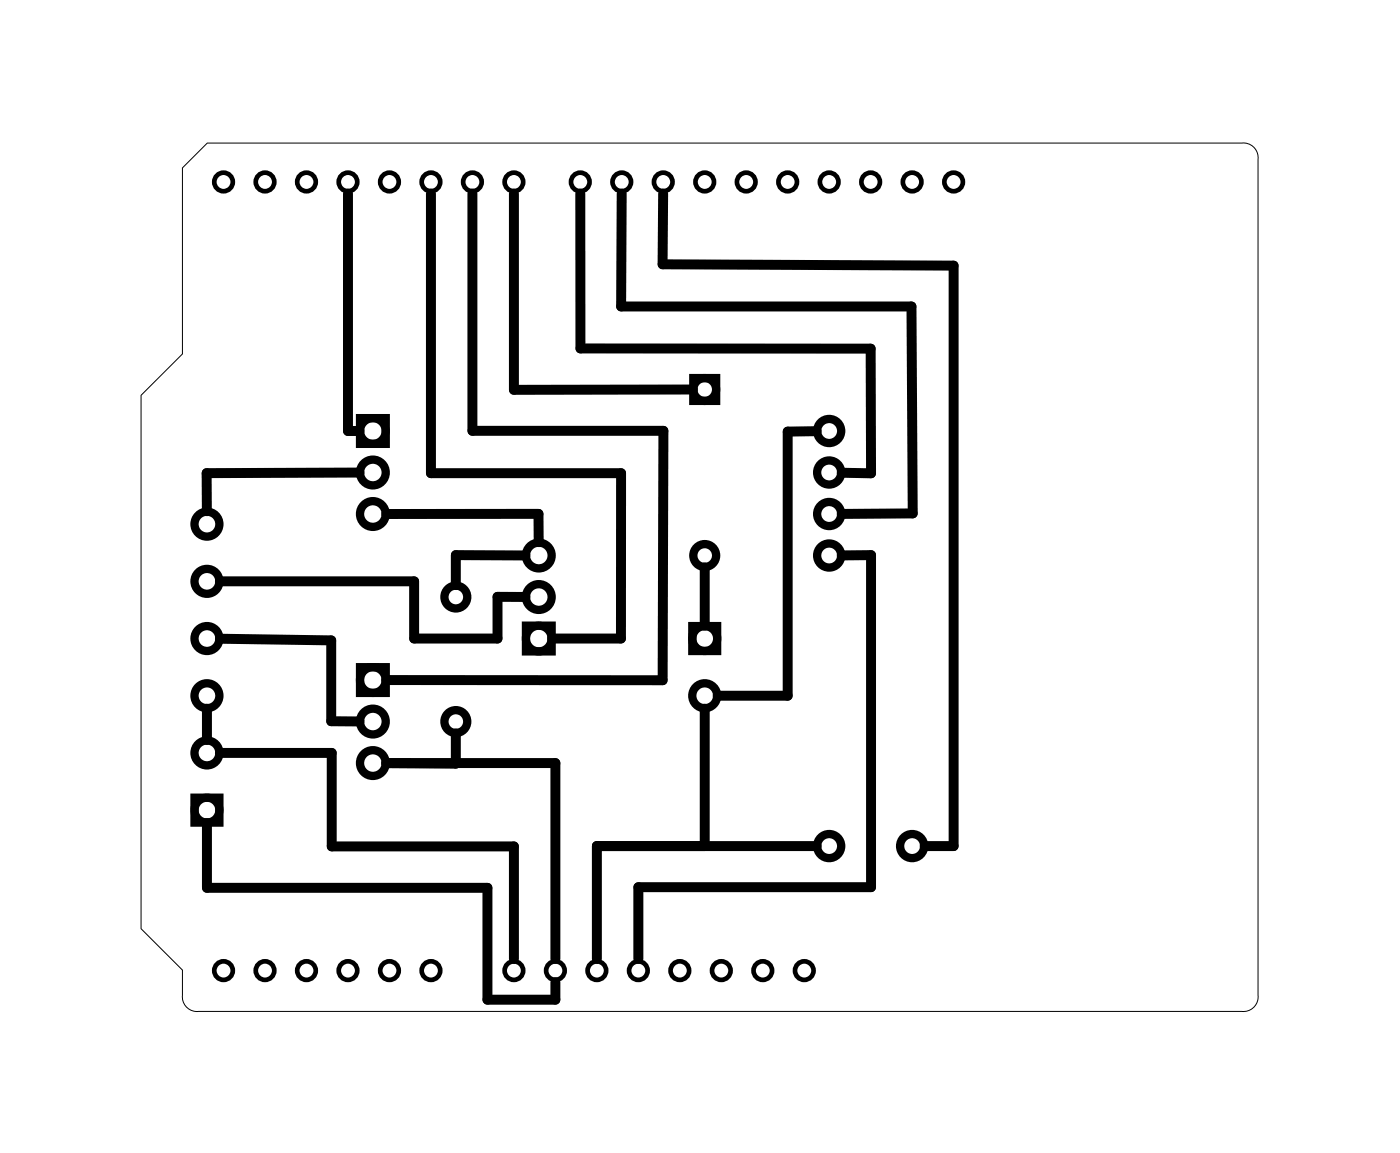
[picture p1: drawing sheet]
<svg xmlns="http://www.w3.org/2000/svg" width="86mm" height="71mm" viewBox="0 0 86 71" stroke-linecap="round" stroke-linejoin="round" font-family="sans-serif">
<path d="M11.2 10.3l1.5-1.5h63.3a.9 .9 0 0 1 1 1v51.1a.9 .9 0 0 1-1 1h-63.8a.9 .9 0 0 1-1-1v-1.5l-2.6-2.6v-32.6l2.6-2.5z" fill="none" stroke="#000" stroke-width=".06"/>
<g fill="none" stroke="#000" stroke-width=".51">
<path d="M22 25.6h1.6v1.6h-1.6zM32.2 38.3h1.6v1.6h-1.6zM42.4 38.3h1.5v1.5h-1.5zM42.5 23.1h1.4v1.4h-1.4zM11.9 48.8h1.5v1.5h-1.5zM22 40.8h1.6v1.6h-1.6z"/>
<circle cx="12.7" cy="39.1" r=".76"/>
<circle cx="12.7" cy="32.1" r=".76"/>
<circle cx="12.7" cy="35.6" r=".76"/>
<circle cx="22.8" cy="31.5" r=".79"/>
<circle cx="22.8" cy="28.9" r=".79"/>
<circle cx="22.8" cy="26.4" r=".79"/>
<circle cx="27.9" cy="36.5" r=".7"/>
<circle cx="33" cy="39.1" r=".79"/>
<circle cx="33" cy="36.5" r=".79"/>
<circle cx="33" cy="34" r=".79"/>
<circle cx="43.2" cy="39.1" r=".76"/>
<circle cx="43.2" cy="34" r=".7"/>
<circle cx="43.2" cy="23.8" r=".7"/>
<circle cx="50.8" cy="31.5" r=".74"/>
<circle cx="50.8" cy="34" r=".74"/>
<circle cx="50.8" cy="26.4" r=".74"/>
<circle cx="50.8" cy="28.9" r=".74"/>
<circle cx="12.7" cy="46.1" r=".76"/>
<circle cx="12.7" cy="49.6" r=".76"/>
<circle cx="12.7" cy="42.6" r=".76"/>
<circle cx="22.8" cy="46.7" r=".79"/>
<circle cx="22.8" cy="44.2" r=".79"/>
<circle cx="22.8" cy="41.6" r=".79"/>
<circle cx="27.9" cy="44.2" r=".7"/>
<circle cx="43.2" cy="42.6" r=".76"/>
<circle cx="50.8" cy="51.8" r=".74"/>
<circle cx="55.9" cy="51.8" r=".74"/>
</g>
<g fill="none" stroke="#000" stroke-width=".29">
<circle cx="13.7" cy="11.1" r=".57"/>
<circle cx="16.2" cy="11.1" r=".57"/>
<circle cx="18.8" cy="11.1" r=".57"/>
<circle cx="21.3" cy="11.1" r=".57"/>
<circle cx="23.8" cy="11.1" r=".57"/>
<circle cx="26.4" cy="11.1" r=".57"/>
<circle cx="28.9" cy="11.1" r=".57"/>
<circle cx="31.5" cy="11.1" r=".57"/>
<circle cx="35.5" cy="11.1" r=".57"/>
<circle cx="38.1" cy="11.1" r=".57"/>
<circle cx="40.6" cy="11.1" r=".57"/>
<circle cx="43.2" cy="11.1" r=".57"/>
<circle cx="45.7" cy="11.1" r=".57"/>
<circle cx="48.2" cy="11.1" r=".57"/>
<circle cx="50.8" cy="11.1" r=".57"/>
<circle cx="53.3" cy="11.1" r=".57"/>
<circle cx="55.9" cy="11.1" r=".57"/>
<circle cx="58.4" cy="11.1" r=".57"/>
<circle cx="13.7" cy="59.4" r=".57"/>
<circle cx="16.2" cy="59.4" r=".57"/>
<circle cx="18.8" cy="59.4" r=".57"/>
<circle cx="21.3" cy="59.4" r=".57"/>
<circle cx="23.8" cy="59.4" r=".57"/>
<circle cx="26.4" cy="59.4" r=".57"/>
<circle cx="31.5" cy="59.4" r=".57"/>
<circle cx="34" cy="59.4" r=".57"/>
<circle cx="36.5" cy="59.4" r=".57"/>
<circle cx="39.1" cy="59.4" r=".57"/>
<circle cx="41.6" cy="59.4" r=".57"/>
<circle cx="44.2" cy="59.4" r=".57"/>
<circle cx="46.7" cy="59.4" r=".57"/>
<circle cx="49.2" cy="59.4" r=".57"/>
</g>
<g fill="none" stroke="#000" stroke-width=".61">
<path d="M21.3 11.8v14.6h.7M26.4 11.8v17.2h11.6v10.1h-4.2M28.9 11.8v14.6h11.7v15.2h-17M31.5 11.8v12.1l10.9-.1M35.5 11.8v9.5h17.8v7.7l-1.8-.1M38.1 11.8l-.1 7h17.8l.1 12.6h-4.4M40.6 11.8v4.4l17.8 .1v35.5h-1.8M13.5 35.6h11.9v3.5h5.1v-2.6h1.7M13.5 39.1l6.8 .1v4.9h1.7M22 28.9l-9.3 .1v2.3M23.6 31.5l9.4-.1v1.8M32.2 34h-4.3v1.8"/>
<path d="M43.2 34.7v3.6M50 26.4h-1.8v16.2h-4.3M51.5 34h1.8v20.3h-14.2v4.4M12.7 43.4v1.9M12.7 50.4v3.9h17.1v6.9h4.2v-1.1M13.5 46.1h6.8v5.7h11.2v6.9M23.6 46.7h10.4v12M27.9 44.9v1.8h-4.3M43.2 43.4v8.4M50 51.8h-13.5v6.9"/>
</g>
</svg>
